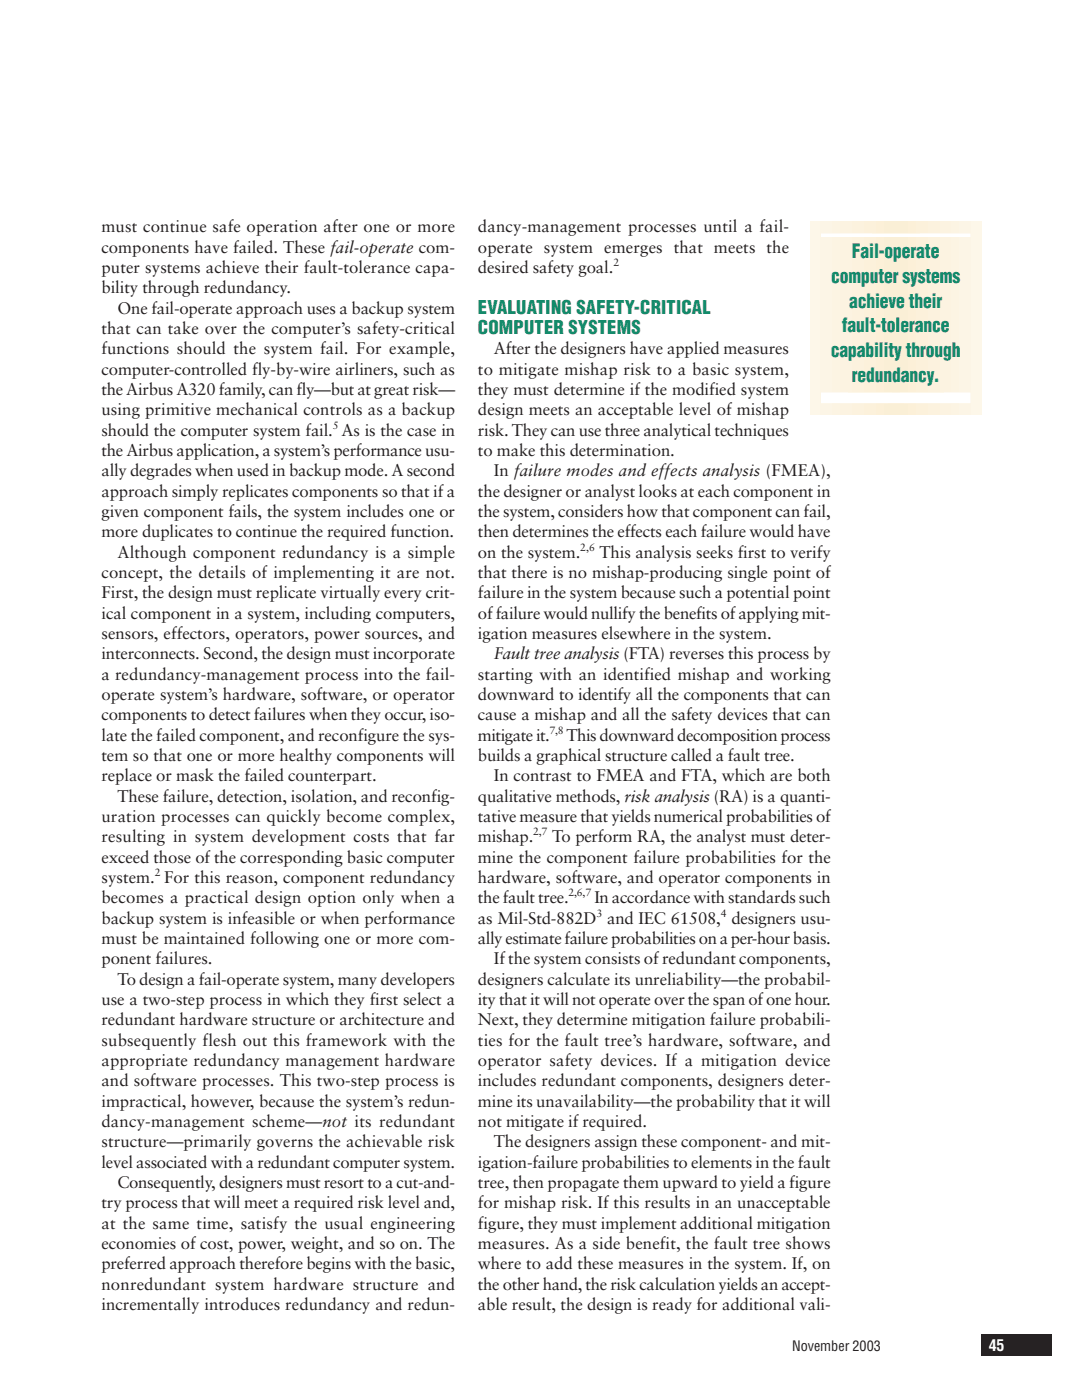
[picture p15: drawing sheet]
<svg xmlns="http://www.w3.org/2000/svg" width="216mm" height="279mm" viewBox="0 0 216 279" stroke-linecap="round" stroke-linejoin="round" font-family="sans-serif">
<defs><g id="words">
<g font-size="3.9" fill="#138a6b">
<text x="170" y="51.5">Fail-operate</text>
<text x="165.9" y="56.5">computer systems</text>
<text x="169.4" y="61.4">achieve their</text>
<text x="165.8" y="71.3">capability through</text>
<text x="168" y="66.4">fault-tolerance</text>
<text x="170" y="76.2">redundancy.</text>
</g>
<g font-size="3.7" fill="#138a6b">
<text x="95.4" y="62.6">EVALUATING SAFETY-CRITICAL</text>
<text x="95.4" y="66.7">COMPUTER SYSTEMS</text>
</g>
<g font-size="3.4" fill="#231f20">
<text x="20.3" y="46.4">must continue safe operation after one or more</text>
<text x="95.4" y="46.4">dancy-management processes until a fail-</text>
<text x="20.3" y="50.4">components have failed. These fail-operate com-</text>
<text x="95.4" y="50.4">operate system emerges that meets the</text>
<text x="20.2" y="54.5">puter systems achieve their fault-tolerance capa-</text>
<text x="20.2" y="58.6">bility through redundancy.</text>
<text x="95.4" y="54.5">desired safety goal.</text>
<text x="23.4" y="62.6">One fail-operate approach uses a backup system</text>
<text x="20.2" y="66.7">that can take over the computer’s safety-critical</text>
<text x="20.2" y="70.7">functions should the system fail. For example,</text>
<text x="98.6" y="70.7">After the designers have applied measures</text>
<text x="20.2" y="74.8">computer-controlled fly-by-wire airliners, such as</text>
<text x="95.4" y="74.8">to mitigate mishap risk to a basic system,</text>
<text x="20.2" y="78.8">the Airbus A320 family, can fly—but at great risk—</text>
<text x="20.2" y="82.9">using primitive mechanical controls as a backup</text>
<text x="95.4" y="78.8">they must determine if the modified system</text>
<text x="95.4" y="82.9">design meets an acceptable level of mishap</text>
<text x="20.2" y="87">should the computer system fail. As is the case in</text>
<text x="95.4" y="87">risk. They can use three analytical techniques</text>
<text x="20.3" y="91">the Airbus application, a system’s performance usu-</text>
<text x="20.3" y="95.1">ally degrades when used in backup mode. A second</text>
<text x="95.4" y="91">to make this determination.</text>
<text x="98.6" y="95.1">In failure modes and effects analysis (FMEA),</text>
<text x="20.3" y="99.1">approach simply replicates components so that if a</text>
<text x="95.4" y="99.1">the designer or analyst looks at each component in</text>
<text x="20.3" y="103.2">given component fails, the system includes one or</text>
<text x="20.3" y="107.2">more duplicates to continue the required function.</text>
<text x="95.4" y="103.2">the system, considers how that component can fail,</text>
<text x="95.4" y="107.2">then determines the effects each failure would have</text>
<text x="23.4" y="111.3">Although component redundancy is a simple</text>
<text x="95.4" y="111.3">on the system.</text>
<text x="119.6" y="111.3">This analysis seeks first to verify</text>
<text x="20.3" y="115.4">concept, the details of implementing it are not.</text>
<text x="20.3" y="119.4">First, the design must replicate virtually every crit-</text>
<text x="95.4" y="115.4">that there is no mishap-producing single point of</text>
<text x="95.4" y="119.4">failure in the system because such a potential point</text>
<text x="20.3" y="123.5">ical component in a system, including computers,</text>
<text x="95.4" y="123.5">of failure would nullify the benefits of applying mit-</text>
<text x="20.3" y="127.5">sensors, effectors, operators, power sources, and</text>
<text x="20.3" y="131.6">interconnects. Second, the design must incorporate</text>
<text x="95.4" y="127.5">igation measures elsewhere in the system.</text>
<text x="98.6" y="131.6">Fault tree analysis (FTA) reverses this process by</text>
<text x="20.3" y="135.6">a redundancy-management process into the fail-</text>
<text x="95.4" y="135.6">starting with an identified mishap and working</text>
<text x="20.3" y="139.7">operate system’s hardware, software, or operator</text>
<text x="20.3" y="143.8">components to detect failures when they occur, iso-</text>
<text x="95.4" y="139.7">downward to identify all the components that can</text>
<text x="95.4" y="143.8">cause a mishap and all the safety devices that can</text>
<text x="20.3" y="147.8">late the failed component, and reconfigure the sys-</text>
<text x="95.4" y="147.8">mitigate it.</text>
<text x="113" y="147.8">This downward decomposition process</text>
<text x="20.3" y="151.9">tem so that one or more healthy components will</text>
<text x="20.3" y="155.9">replace or mask the failed counterpart.</text>
<text x="95.4" y="151.9">builds a graphical structure called a fault tree.</text>
<text x="98.6" y="155.9">In contrast to FMEA and FTA, which are both</text>
<text x="23.4" y="160">These failure, detection, isolation, and reconfig-</text>
<text x="95.4" y="160">qualitative methods, risk analysis (RA) is a quanti-</text>
<text x="20.3" y="164">uration processes can quickly become complex,</text>
<text x="95.4" y="164">tative measure that yields numerical probabilities of</text>
<text x="20.3" y="168.1">resulting in system development costs that far</text>
<text x="20.3" y="172.2">exceed those of the corresponding basic computer</text>
<text x="95.4" y="172.2">mine the component failure probabilities for the</text>
<text x="95.4" y="168.1">mishap.</text>
<text x="110.2" y="168.1">To perform RA, the analyst must deter-</text>
<text x="20.3" y="176.2">system. For this reason, component redundancy</text>
<text x="95.4" y="176.2">hardware, software, and operator components in</text>
<text x="20.3" y="180.3">becomes a practical design option only when a</text>
<text x="20.3" y="184.3">backup system is infeasible or when performance</text>
<text x="95.4" y="184.3">as Mil-Std-882D and IEC 61508, designers usu-</text>
<text x="95.4" y="180.3">the fault tree.</text>
<text x="118.6" y="180.3">In accordance with standards such</text>
<text x="20.3" y="188.4">must be maintained following one or more com-</text>
<text x="95.4" y="188.4">ally estimate failure probabilities on a per-hour basis.</text>
<text x="20.3" y="192.4">ponent failures.</text>
<text x="23.4" y="196.5">To design a fail-operate system, many developers</text>
<text x="95.4" y="196.5">designers calculate its unreliability—the probabil-</text>
<text x="98.6" y="192.4">If the system consists of redundant components,</text>
<text x="20.3" y="200.6">use a two-step process in which they first select a</text>
<text x="95.4" y="200.6">ity that it will not operate over the span of one hour.</text>
<text x="20.3" y="204.6">redundant hardware structure or architecture and</text>
<text x="20.3" y="208.7">subsequently flesh out this framework with the</text>
<text x="95.4" y="204.6">Next, they determine mitigation failure probabili-</text>
<text x="95.4" y="208.7">ties for the fault tree’s hardware, software, and</text>
<text x="20.3" y="212.7">appropriate redundancy management hardware</text>
<text x="95.4" y="212.7">operator safety devices. If a mitigation device</text>
<text x="20.3" y="216.8">and software processes. This two-step process is</text>
<text x="20.3" y="220.8">impractical, however, because the system’s redun-</text>
<text x="95.4" y="216.8">includes redundant components, designers deter-</text>
<text x="95.4" y="220.8">mine its unavailability—the probability that it will</text>
<text x="20.3" y="224.9">dancy-management scheme—not its redundant</text>
<text x="95.4" y="224.9">not mitigate if required.</text>
<text x="20.3" y="229">structure—primarily governs the achievable risk</text>
<text x="20.3" y="233">level associated with a redundant computer system.</text>
<text x="95.4" y="233">igation-failure probabilities to elements in the fault</text>
<text x="98.6" y="229">The designers assign these component- and mit-</text>
<text x="23.4" y="237.1">Consequently, designers must resort to a cut-and-</text>
<text x="95.4" y="237.1">tree, then propagate them upward to yield a figure</text>
<text x="20.3" y="241.1">try process that will meet a required risk level and,</text>
<text x="20.3" y="245.2">at the same time, satisfy the usual engineering</text>
<text x="95.4" y="241.1">for mishap risk. If this results in an unacceptable</text>
<text x="95.4" y="245.2">figure, they must implement additional mitigation</text>
<text x="20.3" y="249.2">economies of cost, power, weight, and so on. The</text>
<text x="95.4" y="249.2">measures. As a side benefit, the fault tree shows</text>
<text x="20.3" y="253.3">preferred approach therefore begins with the basic,</text>
<text x="20.3" y="257.3">nonredundant system hardware structure and</text>
<text x="95.4" y="253.3">where to add these measures in the system. If, on</text>
<text x="95.4" y="257.3">the other hand, the risk calculation yields an accept-</text>
<text x="20.3" y="261.4">incrementally introduces redundancy and redun-</text>
<text x="95.4" y="261.4">able result, the design is ready for additional vali-</text>
</g>
<text font-size="3.2" fill="#fff" x="197.3" y="269.5">45</text>
<text font-size="2.8" fill="#231f20" x="158" y="269.5">November 2003</text>
<g font-size="2.1" fill="#231f20">
<text x="122.4" y="53.1">2</text>
<text x="66.4" y="85.5">5</text>
<text x="115.8" y="109.9">2,6</text>
<text x="109.6" y="146.4">7,8</text>
<text x="106.4" y="166.7">2,7</text>
<text x="30.9" y="174.8">2</text>
<text x="113.4" y="178.9">2,6,7</text>
<text x="119" y="182.9">3</text>
<text x="143.8" y="182.9">4</text>
</g>
</g></defs>
<path d="M195.8 266.3h14.2v4.3h-14.2z" fill-rule="evenodd" fill="#231f20"/>
<path d="M161.6 44.2h34.2v38.6h-34.2z" fill="#fdf7ea"/>
<path d="M162.1 44.2h33.2v38.6h-33.2z" fill="#fdf7e9"/>
<path d="M162.9 44.2h31.6v38.6h-31.6z" fill="#fdf6e8"/>
<path d="M163.7 44.2h30.1v38.6h-30.1z" fill="#fcf5e7"/>
<path d="M164.5 44.2h28.5v38.6h-28.5z" fill="#fcf5e6"/>
<path d="M165.3 44.2h26.9v38.6h-26.9z" fill="#fcf4e5"/>
<path d="M166.1 44.2h25.3v38.6h-25.3z" fill="#fcf4e4"/>
<path d="M166.9 44.2h23.7v38.6h-23.7z" fill="#fcf4e3"/>
<path d="M167.7 44.2h22.1v38.6h-22.1z" fill="#fcf3e2"/>
<path d="M168.5 44.2h20.5v38.6h-20.5z" fill="#fcf3e1"/>
<path d="M169.2 44.2h19v38.6h-19z" fill="#fcf3e0"/>
<path d="M170 44.2h17.4v38.6h-17.4z" fill="#fcf2df"/>
<path d="M170.8 44.2h15.8v38.6h-15.8z" fill="#fcf2de"/>
<path d="M171.6 44.2h14.2v38.6h-14.2z" fill="#fcf2dd"/>
<path d="M172.4 44.2h12.7v38.6h-12.7z" fill="#fcf1dc"/>
<path d="M173.2 44.2h11.1v38.6h-11.1z" fill="#fcf1db"/>
<path d="M174 44.2h9.5v38.6h-9.5z" fill="#fcf1da"/>
<path d="M174.8 44.2h7.9v38.6h-7.9z" fill="#fcf0d9"/>
<path d="M175.6 44.2h6.3v38.6h-6.3z" fill="#fcf0d8"/>
<path d="M176.4 44.2h4.7v38.6h-4.7z" fill="#fbefd7"/>
<path d="M177.1 44.2h3.2v38.6h-3.2z" fill="#fbefd6"/>
<path d="M177.9 44.2h1.6v38.6h-1.6z" fill="#fbefd5"/>
<path d="M163.8 46.9h29.9" fill="none" stroke="#fff" stroke-width=".71" stroke-linecap="butt"/>
<path d="M163.8 79.4h29.9" fill="none" stroke="#fff" stroke-width="2.1" stroke-linecap="butt"/>
<use href="#words"/>
</svg>
